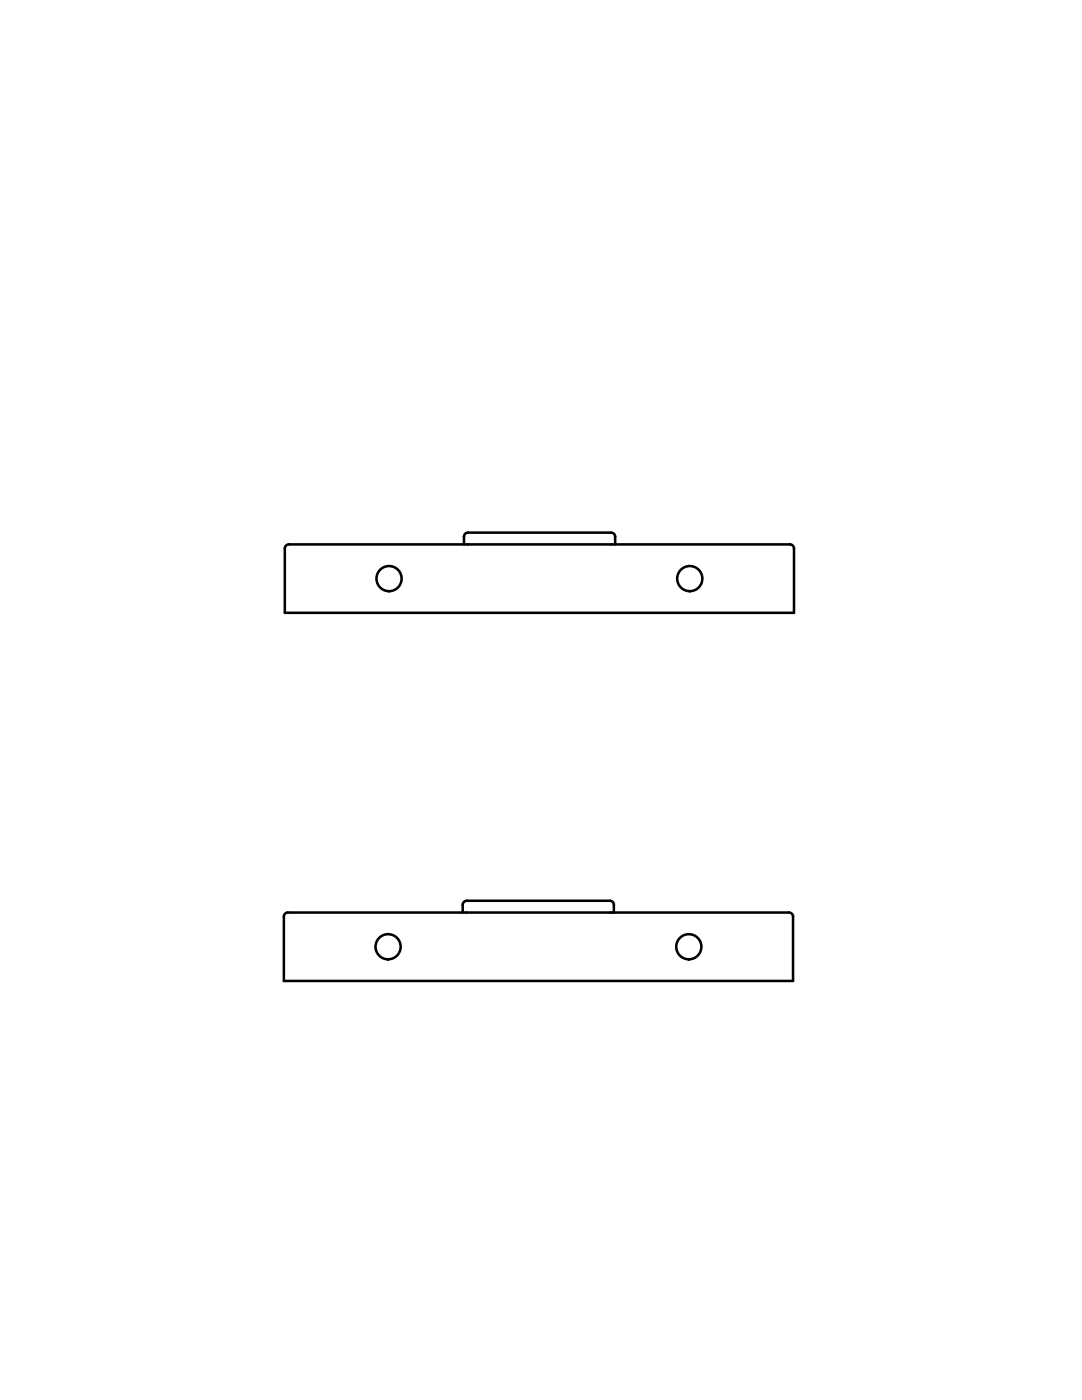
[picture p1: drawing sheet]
<svg xmlns="http://www.w3.org/2000/svg" width="216mm" height="279mm" viewBox="0 0 216 279" stroke-linecap="round" stroke-linejoin="round" font-family="sans-serif">
<!-- layer: Visible (ANSI) -->
<g fill="none" stroke="#000" stroke-width=".51">
<path d="M56.8 109.4v12.9h101.6v-12.9M57.6 108.6a.79 .79 0 0 0-.8 .8M57.7 108.6h100M92.6 107.1v1.5M93.3 106.3h28.6M93.4 106.3a.79 .79 0 0 0-.8 .8M122 106.3a.79 .79 0 0 1 .7 .8M122.7 107.1v1.5M157.6 108.6a.79 .79 0 0 1 .8 .8M56.6 182.9a.79 .79 0 0 1 .8-.8h100a.79 .79 0 0 1 .8 .8M56.6 182.9v12.9h101.6v-12.9M92.3 180.6a.79 .79 0 0 1 .9-.8h28.5a.79 .79 0 0 1 .8 .8"/>
<path d="M92.3 180.5v1.6M122.5 180.5v1.6"/>
<circle cx="77.6" cy="115.5" r="2.51"/>
<circle cx="137.6" cy="115.5" r="2.51"/>
<circle cx="77.4" cy="188.9" r="2.51"/>
<circle cx="137.4" cy="188.9" r="2.51"/>
</g>
<g fill="#000">
<circle cx="93.3" cy="108.6" r=".25"/>
<circle cx="121.8" cy="182.1" r=".25"/>
</g>
</svg>
